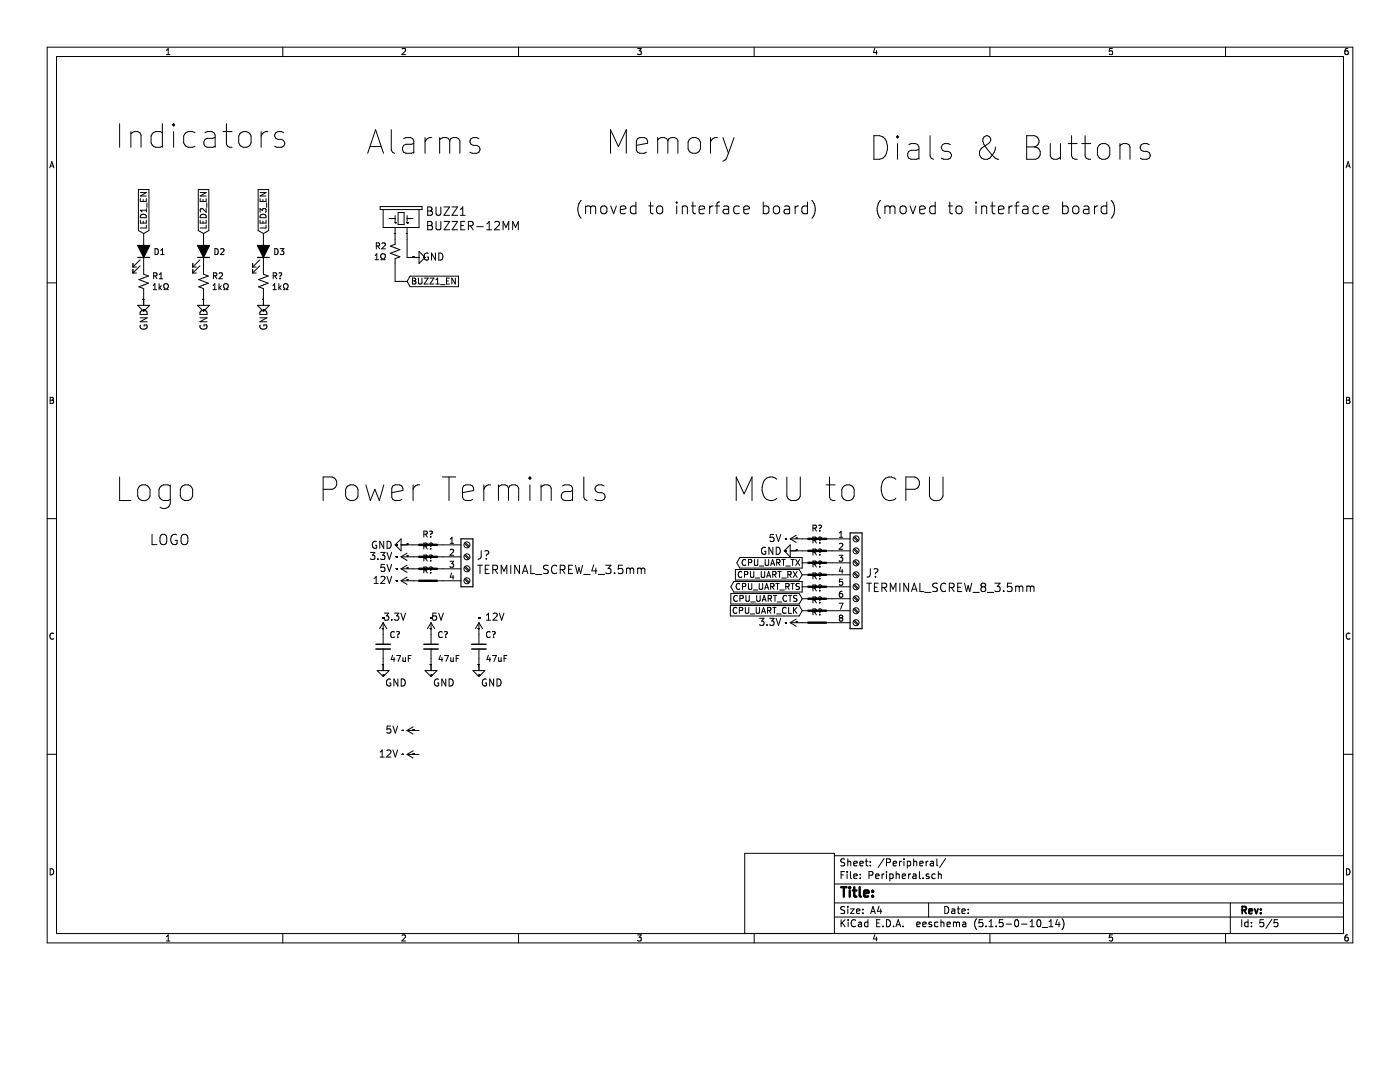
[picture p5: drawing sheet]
<svg xmlns="http://www.w3.org/2000/svg" width="279mm" height="216mm" viewBox="0 0 279 216" stroke-linecap="round" stroke-linejoin="round" font-family="sans-serif">
<path d="M0 0h279.4v215.9h-279.4z" fill-rule="evenodd" fill="#fff" stroke="#fff" stroke-width=".2"/>
<g fill="none" stroke="#000" stroke-width=".2">
<path d="M9.4 9.4h260.6v178.7h-260.6zM11.3 11.3h256.8v175h-256.8zM33.2 10.9h.7M33.2 10l.4-.3v1.2M56.4 9.4v1.9M80.2 9.8l.5-.1 .2 .3-.7 .9h.7M103.5 9.4v1.9M127.2 9.7h.8l-.4 .4 .3 .2v.5l-.1 .1-.6-.1M150.5 9.4v1.9M174.6 9.6l-.3 .9h.8M174.9 10.1v.8M197.6 9.4v1.9"/>
<path d="M222 9.7h-.6v.6l.6-.1v.6l-.2 .1-.4-.1M244.6 9.4v1.9M269 9.7h-.4l-.1 .3-.1 .7 .2 .2 .4-.1v-.6l-.4-.1-.2 .3M9.9 33.5l.4-1.2 .5 1.2M10 33.1h.6M23.9 24.7v4.7M26.1 26.3v3.1M26.1 26.7a1.18 1.18 0 0 1 2 .2v2.5M27.6 37.8h2.1v8.2l-1 .6-1.1-.6zM28 39.6v.6h1.2v-.6M28 38.4h1.2l-1.2 .7h1.2M28.6 39.8v.4"/>
<path d="M32.4 26.5a1.52 1.52 0 0 0-2 .2l-.2 .4v1.4l.2 .4a1.52 1.52 0 0 0 2 .3M32.4 24.7v4.7M34.6 24.7v.4M34.6 26.3v3.1M34.6 24.7l-.2 .2 .2 .2M34.6 24.7l.3 .2-.3 .2M38.9 26.5l-.5-.2h-.8l-.5 .2-.4 .6v1.4l.4 .7 .5 .2h.8l.5-.2M39.6 37.8h2.1v8.2l-1.1 .6-1-.6zM40 39.6v.6h1.1v-.6M40 38.4h1.1l-1.1 .7h1.1M40.5 39.8v.4M40.9 26.5l.5-.2h.9l.4 .2 .2 .4v2.5"/>
<path d="M42.9 27.4l-.4 .2h-1.1a.92 .92 0 0 0-.7 .9 .92 .92 0 0 0 .7 .9h1.1l.4-.2M44.5 26.3h1.8M45.2 24.7v4l.2 .5 .5 .2h.4M47.9 26.7a1.28 1.28 0 0 1 2.2 .4v1.4a1.28 1.28 0 0 1-1.2 .9 1.28 1.28 0 0 1-1.3-.9v-1.4zM51.5 37.8h2.1v8.2l-1 .6-1.1-.6zM51.9 39.6v.6h1.2v-.6M51.9 38.4h1.2l-1.2 .7h1.2M52.1 26.3v3.1M52.5 39.8v.4M53.5 26.3a1.2 1.2 0 0 0-1.4 .8M56.6 26.5l-.4-.2h-.7l-.5 .2-.2 .4 .2 .7 .5 .2h.7l.4 .3 .2 .4-.2 .7-.4 .2h-.9l-.5-.2M73.4 30.6l1.6-4.7 1.5 4.7"/>
<path d="M73.8 29.2h2.3M78.1 25.9v4l.2 .5 .5 .2M80.5 27.7l.5-.2h.9l.5 .2 .2 .4v2.5M82.6 28.6l-.5 .2h-1.1a.92 .92 0 0 0-.7 .9 .92 .92 0 0 0 .7 .9h1.1l.5-.2M84.8 27.5v3.1M86.2 27.5a1.16 1.16 0 0 0-1.4 .8M87.7 27.9a1.16 1.16 0 0 1 2 .2M87.7 27.5v3.1M89.7 28.1l.3-.4a1.14 1.14 0 0 1 1.8 .4v2.5M89.7 28.1v2.5M95.6 27.7l-.5-.2h-.6l-.5 .2-.2 .4 .2 .7 .5 .2h.6l.5 .2 .2 .5-.2 .7-.5 .2h-.9l-.4-.2M116 40a2.67 2.67 0 0 0 0 3.5"/>
<path d="M121.8 30.6v-4.7l1.6 3.3 1.6-3.3v4.7M127 29l2.2-.4v-.5l-.2-.4-.4-.2h-.9l-.5 .2-.2 .4v1.8l.2 .5 .5 .2h.9l.4-.2M131.3 27.9a1.18 1.18 0 0 1 2 .2M131.3 27.5v3.1M133.3 28.1l.2-.4 .5-.2h.6l.5 .2 .2 .4v2.5M133.3 28.1v2.5M137.8 27.7a1.3 1.3 0 0 1 2 .6v1.4a1.28 1.28 0 0 1-1.2 .9 1.28 1.28 0 0 1-1.3-.9v-1.4zM141.8 27.5v3.1M143.2 27.5a1.2 1.2 0 0 0-1.4 .8M144.3 27.5l1.1 3.1M145.4 30.6l-.5 1.1-.6 .5M146.5 27.5l-1.1 3.1"/>
<path d="M162 40a2.67 2.67 0 0 1 0 3.5M174.4 27.1a2.19 2.19 0 0 1 2.7 2.7 2.06 2.06 0 0 1-2.7 2zM175.7 40a2.67 2.67 0 0 0 0 3.5M179.1 27.1v.4M179.1 28.6v3.2M179.1 27.1l-.2 .2 .2 .2M179.1 27.1l.3 .2-.3 .2M181.4 28.9l.4-.3h.9l.5 .3 .2 .4v2.5M183.4 29.8l-.5 .2h-1.1a.92 .92 0 0 0-.7 .9 .92 .92 0 0 0 .7 .9h1.1l.5-.2M185.6 27.1v4l.3 .5 .4 .2M189.7 28.9l-.5-.3h-.7l-.4 .3-.2 .4 .2 .7 .4 .2h.7l.5 .2 .2 .5-.2 .7-.5 .2h-.9l-.4-.2M198.6 29.3a2.68 2.68 0 0 1-1.5 2.5 1.28 1.28 0 0 1-1.5-.7 1.28 1.28 0 0 1 .3-1.6l1.4-.9a.86 .86 0 0 0 .2-1.3l-.4-.2a.88 .88 0 0 0-.9 1.1 7.8 7.8 0 0 0 2.9 3.6h.2"/>
<path d="M204.9 27.1h1.6a1.15 1.15 0 0 1 .9 1.1 1.15 1.15 0 0 1-.9 1.1 1.25 1.25 0 0 1 1.1 1.2 1.25 1.25 0 0 1-.9 1.3h-1.8zM204.9 29.3h1.6M209.6 28.6v2.5l.2 .5a1.28 1.28 0 0 0 1.8-.3M211.6 28.6v3.2M213.2 28.6h1.8M213.9 27.1v4l.2 .5 .4 .2h.5M215.9 28.6h1.8M216.6 27.1v4l.2 .5 .4 .2h.5M219.5 28.9a1.28 1.28 0 0 1 2 .6v1.4a1.28 1.28 0 0 1-1.3 .9 1.28 1.28 0 0 1-1.2-.9v-1.4zM221.8 40a2.67 2.67 0 0 1 0 3.5M223.5 29.1a1.16 1.16 0 0 1 2 .2v2.5M223.5 28.6v3.2"/>
<path d="M229.3 28.9l-.4-.3h-.7l-.4 .3-.3 .4 .3 .7 .4 .2h.7l.4 .2 .3 .5-.3 .7-.4 .2h-.9l-.5-.2M268.6 33.5l.5-1.2 .4 1.2M268.7 33.1h.6M9.4 56.4h1.9M26.5 52.6v.7M26.5 53.8v.7M26.5 54.5h.7M26.5 53.3h.7M28 53l-1.5 1.5M28 51.9l-1.5 1.4M28 43.9v.6h1.2v-.6M28.2 42.9a.63 .63 0 0 1 .7-.1 .63 .63 0 0 1 .3 .6h-1.2z"/>
<path d="M28.5 59.7h.1M28.6 44.1v.4M28.7 46.6v8.1l.9 .4-1.9 .7 1.9 .7-1.9 .7 1 .4v3.3M29.2 44.9v.6h-1.2M29.2 41.6v.7M29.2 42h-1.2l.3 .3M29.3 40.5v.9M30.6 57.8h.7M30.6 56.9l.3-.3v1.2M30.7 55.1l.6-.1v-.4l-.6-.2v1.2M30.9 55.1l.4 .5M30.9 49.6a.6 .6 0 0 1 .7 .6 .6 .6 0 0 1-.7 .6z"/>
<path d="M31.8 56.6v1.2M31.8 55.6h.7M31.8 54.8l.3-.4v1.2M31.9 57.3l.3 .5M32.1 50.8h.7M32.1 49.9l.3-.3v1.2M32.2 57l-.4 .5M32.7 57.8h.3v-.2a.51 .51 0 0 1-.3-.7 .51 .51 0 0 1 .7-.2 .54 .54 0 0 1-.1 .9v.2h.3M38.5 54.5h.7M38.5 53.3h.7M38.5 52.6v.7M38.5 53.8v.7"/>
<path d="M39.9 53l-1.4 1.5M39.9 51.9l-1.4 1.4M40 43.9v.6h1.1v-.6M40.1 42.9a.63 .63 0 0 1 .7-.1 .63 .63 0 0 1 .3 .6h-1.1zM40.5 59.7h.1M40.5 44.1v.4M40.6 46.6v8.1l1 .4-1.9 .7 1.9 .7-1.9 .7 .9 .4v3.3M41.1 44.9v.6h-1.1M41.1 41.6v.8l-.8-.8-.3 .2 .1 .5M41.3 40.5v.9M42.5 57.8h.7M42.5 56.9l.4-.3v1.2"/>
<path d="M42.6 55.1l.6-.1v-.4l-.6-.2v1.2M42.9 55.1l.4 .5M42.9 49.6a.6 .6 0 0 1 .7 .6 .6 .6 0 0 1-.7 .6zM43.7 56.6v1.2M43.7 54.6l.5-.2 .2 .4-.7 .8h.7M43.8 57.3l.4 .5M44 49.7l.5-.1 .2 .3-.7 .9h.7M44.2 57l-.5 .5M44.6 57.8h.3v-.2a.51 .51 0 0 1-.2-.7 .51 .51 0 0 1 .7-.2 .54 .54 0 0 1-.1 .9v.2h.2M50.4 54.5h.7M50.4 53.3h.7M50.4 52.6v.7"/>
<path d="M50.4 53.8v.7M51.9 53l-1.5 1.5M51.9 51.9l-1.5 1.4M51.9 42.4v-.8l.5 .4 .1-.3h.5l.1 .5-.1 .2M51.9 43.9v.6h1.2v-.6M52.1 42.9a.63 .63 0 0 1 .7-.1 .63 .63 0 0 1 .3 .6h-1.2zM52.4 59.7h.1M52.5 44.1v.4M52.6 46.6v8.1l.9 .4-1.9 .7 1.9 .7-1.9 .7 1 .4v3.3M53.1 44.9v.6h-1.2M53.2 40.5v.9M54.5 57.8h.6"/>
<path d="M54.5 56.9l.3-.3v1.2M54.5 55.1l.6-.1 .1-.2-.1-.2-.6-.2v1.2M54.8 55.1l.4 .5M54.8 49.6a.6 .6 0 0 1 .7 .6 .6 .6 0 0 1-.7 .6zM55.7 56.6v1.2M55.7 54.5l.4-.1a.41 .41 0 0 1-.2 .7v.1M55.8 57.3l.3 .5M55.9 55.5v.1M55.9 49.6h.8l-.5 .5 .4 .1 .1 .4-.3 .2-.5-.1M56.1 57l-.4 .5M56.6 57.8h.2v-.2a.51 .51 0 0 1-.2-.7 .51 .51 0 0 1 .7-.2 .54 .54 0 0 1-.1 .9v.2h.3M74.9 51.8h.6"/>
<path d="M74.9 51l.3-.4v1.2M75.1 49.1l.6-.1v-.4l-.6-.1v1.2M75.4 49.1l.4 .6M75.9 41.2h8.3v.6h-8.3zM76 51.8h.3v-.2a.51 .51 0 0 1-.3-.8 .51 .51 0 0 1 .8 0l.1 .5-.3 .5h.3M76.2 48.6l.5-.1 .2 .3-.7 .9h.7M76.5 41.8v3.6h7.1v-3.6M77.7 43.6h1.2M78.7 46.6h.1M78.9 44.4h.1M78.9 43v1.2M78.9 45.4v3.3l-1 .4 1.9 .7-1.9 .7 1.9 .8-.9 .3v4.6h2.3"/>
<path d="M79.4 42.4h1.2v2.4h-1.2zM81.1 46.6h.1M81.2 44.4h.1M81.2 43.6h1.2M81.2 43v1.2M81.2 45.4v6h2.4M81.8 55.1h9.7v2.1h-9.7l-.6-1zM82.3 55.5h.4l.3 .2-.3 .4 .3 .2-.1 .3-.6 .1zM82.3 56.1h.4M82.4 51.2h.1M83.5 55.5v1l.3 .2 .3-.1 .1-.1v-1M83.6 50.2l1.2 1.2-1.2 1.2z"/>
<path d="M84.6 51.4h.1M84.7 55.5h.7l-.7 1.2h.7M85.4 41.3h.5l.2 .2 .1 .3-.3 .3a.43 .43 0 0 1 .4 .4 .43 .43 0 0 1-.3 .5h-.6zM85.4 44.2h.5l.3 .1v.4l-.3 .3 .4 .3-.1 .5-.8 .1zM85.4 42.1h.5M85.4 45h.5M85.4 50.6a.65 .65 0 0 0-.8 .6 .65 .65 0 0 0 .8 .6l.1-.5h-.3M85.8 55.5h.8l-.8 1.2h.8M86.9 50.5v1.4l-.8-1.4v1.4M87 56.7h.7M87 55.8l.3-.3v1.2M87 41.3v1.4l.3 .3 .5-.1 .2-.2v-1.4"/>
<path d="M87 44.2v1.3l.4 .4 .4-.1 .2-.3v-1.3M87.6 50.5a.71 .71 0 0 1 .8 .7 .71 .71 0 0 1-.8 .7zM87.9 56.8h.9M88.6 41.3h1.1l-1.1 1.7h1.1M88.6 44.2h1.1l-1.1 1.7h1.1M89.1 56.1h.4M89.7 55.5h-.6v1.2h.6M90.2 41.3h1.1l-1.1 1.7h1.1M90.2 44.2h1.1l-1.1 1.7h1.1M90.9 55.5v1.2l-.7-1.2v1.2M91.9 43h.9M91.9 41.8l.5-.5v1.7"/>
<path d="M92 45h.5M92.8 44.2h-.8v1.7h.8M93.5 45.1l.8-.1 .1-.2v-.5l-.3-.1h-.6v1.7M93.9 45.1l.5 .8M95.1 45.2h1.3M97.2 45.9h.9M97.2 44.7l.4-.5v1.7M98.7 44.3l.3-.1h.4l.2 .1 .1 .4-.1 .2-.9 1h1M100.4 45.9v-1.7l.6 1.2 .5-1.2v1.7M102.3 45.9v-1.7l.6 1.2 .5-1.2v1.7M116.9 41.3a.59 .59 0 0 1 1 .1M116.9 41.1v1.6"/>
<path d="M117.9 41.4a.58 .58 0 0 1 .9-.2l.1 1.5M117.9 41.4v1.3M120 41.3a.65 .65 0 0 1 1.1 .2v.7a.64 .64 0 0 1-.6 .5 .64 .64 0 0 1-.6-.5zM121.9 41.1l.6 1.6 .5-1.6M123.8 41.9l1.1-.3-.1-.4-.7-.1-.2 .1-.1 .2 .1 1.1 .2 .2 .7-.2M126.9 41.2a.77 .77 0 0 0-1 .1v1.1l.3 .3 .7-.2M126.9 40.3v2.4M129.5 41.1h.9M129.8 40.3v2l.1 .2 .5 .2M131.3 41.2a.65 .65 0 0 1 1 .3v.7a.63 .63 0 0 1-.7 .5 .63 .63 0 0 1-.6-.5v-.7zM135.1 40.3v.2M135.1 41.1v1.6"/>
<path d="M135.1 40.3l-.2 .1 .2 .1M135.1 40.3l.1 .1-.1 .1M136.2 41.3a.59 .59 0 0 1 1 .1v1.3M136.2 41.1v1.6M137.9 41.1h1M138.3 40.3v2l.1 .2 .5 .2M139.5 41.9l1.1-.3-.1-.4-.6-.1-.3 .1-.1 .2 .1 1.1 .3 .2 .6-.2M141.6 41.1v1.6M142.3 41.1a.6 .6 0 0 0-.7 .4M142.7 41.1h.9M143.6 40.3l-.4 .1-.1 .2v2.1M144.4 41.2h.9l.1 1.5"/>
<path d="M145.4 41.6l-.8 .2a.45 .45 0 0 0-.3 .4 .45 .45 0 0 0 .3 .5l.8-.2M147.5 41.2a.75 .75 0 0 0-1.1 .3l.1 .9a.74 .74 0 0 0 1 .1M148.4 41.9l1.2-.3-.2-.4-.6-.1-.4 .3 .2 1.1 .2 .2 .6-.2M152.3 41.2a.75 .75 0 0 1 1.2 .3l-.2 .9a.74 .74 0 0 1-1 .1M152.3 40.3v2.4M154.5 41.3a.65 .65 0 0 1 1.1 .2v.7a.64 .64 0 0 1-.6 .5 .64 .64 0 0 1-.7-.5zM156.6 41.2h.9l.1 1.5M157.6 41.6l-.8 .2a.45 .45 0 0 0-.4 .4 .45 .45 0 0 0 .4 .5l.8-.2M158.7 41.1v1.6M159.4 41.1a.6 .6 0 0 0-.7 .4M161.1 41.2a.77 .77 0 0 0-1 .1l-.1 .2 .1 .9 .4 .3 .6-.2M161.1 40.3v2.4"/>
<path d="M176.6 41.1v1.6M176.6 41.3a.59 .59 0 0 1 1 .1M177.6 41.4a.58 .58 0 0 1 .9-.2l.1 1.5M177.6 41.4v1.3M179.9 41.2a.66 .66 0 0 1 1 .3v.7a.64 .64 0 0 1-.7 .5 .64 .64 0 0 1-.6-.5v-.7zM181.6 41.1l.6 1.6 .5-1.6M183.5 41.9l1.1-.3-.1-.4-.6-.1-.3 .1-.1 .2 .1 1.1 .3 .2 .6-.2M186.6 41.2a.77 .77 0 0 0-1 .1v1.1l.4 .3 .6-.2M186.6 40.3v2.4M189.2 41.1h.9M189.6 40.3v2l.1 .2 .4 .2M191 41.2a.65 .65 0 0 1 1 .3v.7a.63 .63 0 0 1-.6 .5 .63 .63 0 0 1-.6-.5v-.7z"/>
<path d="M194.8 40.3v.2M194.8 41.1v1.6M194.8 40.3l-.1 .1 .1 .1M194.8 40.3l.1 .1-.1 .1M195.9 41.3a.59 .59 0 0 1 1 .1v1.3M195.9 41.1v1.6M197.7 41.1h.9M198 40.3v2l.1 .2 .5 .2M199.3 41.9l1.1-.3-.1-.4-.7-.1-.2 .1-.1 .2 .1 1.1 .2 .2 .7-.2M201.4 41.1v1.6M202 41.1a.6 .6 0 0 0-.6 .4M202.5 41.1h.9"/>
<path d="M203.4 40.3l-.5 .1-.1 .2v2.1M204.2 41.2h.8l.2 1.5M205.2 41.6l-.8 .2a.45 .45 0 0 0-.4 .4 .45 .45 0 0 0 .4 .5l.8-.2M207.3 41.2a.75 .75 0 0 0-1.1 .3l.1 .9a.74 .74 0 0 0 1 .1M208.2 41.9l1.1-.3-.1-.4-.7-.1-.3 .3 .1 1.1 .2 .2 .7-.2M212.1 41.2a.75 .75 0 0 1 1.1 .3l-.1 .9a.74 .74 0 0 1-1 .1M212.1 40.3v2.4M214.2 41.3a.65 .65 0 0 1 1.1 .2v.7a.64 .64 0 0 1-.6 .5 .64 .64 0 0 1-.6-.5zM216.3 41.2h.9l.1 1.5M217.3 41.6l-.8 .2a.45 .45 0 0 0-.3 .4 .45 .45 0 0 0 .3 .5l.8-.2M218.4 41.1v1.6M219.1 41.1a.6 .6 0 0 0-.7 .4"/>
<path d="M220.9 41.2a.77 .77 0 0 0-1 .1l-.1 .2 .1 .9 .3 .3 .7-.2M220.9 40.3v2.4M268.1 56.4h1.9M10 79.3h.4l.3 .2-.3 .4 .3 .2-.2 .4h-.5zM10 79.9h.4M27.5 60.9h2.4l-1.2 1.2zM28 63.4h1.4l-1.4 .8h1.4M28 64.9a.65 .65 0 0 0 .7 .8 .65 .65 0 0 0 .6-.8l-.5-.1v.3M28 62.2a.76 .76 0 0 1 .9-.2 .76 .76 0 0 1 .5 .7h-1.4zM28.7 61.9h.1M39.4 60.9h2.4l-1.2 1.2zM39.9 63.4h1.4l-1.4 .8h1.4"/>
<path d="M40 64.9a.65 .65 0 0 0 .6 .8 .65 .65 0 0 0 .6-.8l-.5-.1v.3M40 62.2a.76 .76 0 0 1 .8-.2 .76 .76 0 0 1 .5 .7h-1.4zM40.6 61.9h.1M51.4 60.9h2.4l-1.2 1.2zM51.9 63.4h1.4l-1.4 .8h1.4M51.9 64.9a.65 .65 0 0 0 .7 .8 .65 .65 0 0 0 .6-.8l-.5-.1v.3M51.9 62.2a.76 .76 0 0 1 .9-.2 .76 .76 0 0 1 .5 .7h-1.4zM52.6 61.9h.1M268.7 79.3h.4l.3 .2-.3 .4 .3 .2-.2 .4h-.5zM268.7 79.9h.4M23.9 95.2v4.7h2.2M27.9 97a1.3 1.3 0 0 1 2 .6v1.4a1.28 1.28 0 0 1-1.2 .9 1.28 1.28 0 0 1-1.2-.9v-1.4z"/>
<path d="M34 97l-.5-.3h-.9l-.4 .3-.5 .6v1.4l.5 .7 .4 .2h.9l.5-.2M34 96.7v3.8a1.29 1.29 0 0 1-2.1 .7M36.2 97.2a1.28 1.28 0 0 1 1.3-.5 1.28 1.28 0 0 1 .9 .9v1.4a1.28 1.28 0 0 1-1.2 .9 1.28 1.28 0 0 1-1.2-.9v-1.4zM64.5 97.6h1.8a1.27 1.27 0 0 0 .9-1.2 1.27 1.27 0 0 0-.9-1.2h-1.8v4.7M69.2 97.2a1.28 1.28 0 0 1 1.3-.5 1.28 1.28 0 0 1 .9 .9v1.4a1.28 1.28 0 0 1-1.2 .9 1.28 1.28 0 0 1-1.2-.9v-1.4zM73 96.7l.9 3.2 .9-2.3 .9 2.3 .9-3.2M78.2 98.3l2.2-.4v-.5l-.2-.4-.5-.3h-.8l-.5 .3-.2 .4v1.8l.2 .5 .5 .2h.8l.5-.2M82.4 96.7v3.2M83.8 96.7a1.19 1.19 0 0 0-1.4 .9M88.3 95.2h2.6M89.6 95.2v4.7M92.3 98.3l2.2-.4v-.5l-.2-.4-.4-.3h-.9l-.5 .3-.2 .4v1.8l.2 .5 .5 .2h.9l.4-.2"/>
<path d="M96.6 96.7v3.2M97.9 96.7a1.19 1.19 0 0 0-1.3 .9M99.5 97.2a1.16 1.16 0 0 1 2 .2M99.5 96.7v3.2M101.5 97.4l.2-.4 .4-.3h.7l.5 .3 .2 .4v2.5M101.5 97.4v2.5M105.8 95.2v.4M105.8 96.7v3.2M105.8 95.2l-.3 .2 .3 .2M105.8 95.2l.2 .2-.2 .2M108 97.2a1.18 1.18 0 0 1 2 .2v2.5M108 96.7v3.2"/>
<path d="M112.3 97l.4-.3h.9l.4 .3 .3 .4v2.5M114.3 97.9l-.5 .2h-1.1a.92 .92 0 0 0-.7 .9 .92 .92 0 0 0 .7 .9h1.1l.5-.2M116.5 95.2v4l.2 .5 .5 .2M120.5 97l-.4-.3h-.7l-.4 .3-.2 .4 .2 .7 .4 .2h.7l.4 .2 .3 .5-.3 .7-.4 .2h-.9l-.4-.2M146.9 99.9v-4.7l1.6 3.3 1.6-3.3v4.7M155 95.6a1.61 1.61 0 0 0-2.7 .7 2.96 2.96 0 0 0 .7 3.4 1.64 1.64 0 0 0 2-.3M157 95.2v3.8l.5 .7 .4 .2h.9l.7-.5 .2-.4v-3.8M164.9 96.7h1.8M165.5 95.2v4l.3 .5 .4 .2h.5M168.5 97a1.28 1.28 0 0 1 2 .6v1.4a1.28 1.28 0 0 1-1.3 .9 1.28 1.28 0 0 1-1.2-.9v-1.4zM178.8 95.6a1.63 1.63 0 0 0-2.7 .7 3.1 3.1 0 0 0 .6 3.4 1.68 1.68 0 0 0 2.1-.3M180.8 97.6h1.8a1.27 1.27 0 0 0 .9-1.2 1.27 1.27 0 0 0-.9-1.2h-1.8v4.7"/>
<path d="M185.5 95.2v3.8l.4 .7 .5 .2h.9l.4-.2 .5-.7v-3.8M9.4 103.5h1.9M30.3 106.6v2.1h1M32 106.9a.68 .68 0 0 1 .8-.3 .68 .68 0 0 1 .5 .7v.7a.68 .68 0 0 1-.7 .7 .68 .68 0 0 1-.7-.7zM35.2 106.7a.94 .94 0 0 0-1 .4 .94 .94 0 0 0 0 1.1 .71 .71 0 0 0 1.1 .3v-.7h-.3M36.2 106.9l.4-.3a.71 .71 0 0 1 .9 .7l-.1 1.1a.7 .7 0 0 1-1.2 0zM73.9 110.2h.9l-.5 .6 .4 .1v.6l-.1 .1-.7-.1M74.7 115.4l.4-.4v1.4M74.7 116.4h.8M75.1 108.1a.65 .65 0 0 0-.8 .6 .65 .65 0 0 0 .8 .6l.1-.5h-.3M75.4 111.5v.1M76 110.2h.8l-.4 .6 .3 .1v.6l-.1 .1-.6-.1"/>
<path d="M76 115.1l.6-.1 .2 .4-.8 1h.8M76.6 108v1.4l-.8-1.4v1.4M76.7 112.6h-.6l-.1 .7 .7-.1 .1 .2-.1 .5-.1 .1-.6-.1M77.2 112.6l.5 1.4 .5-1.4M77.2 115l.5 1.4 .5-1.4M77.2 110.2l.5 1.4 .5-1.4M77.3 108a.71 .71 0 0 1 .8 .7 .71 .71 0 0 1-.8 .7zM79.1 113.5h.1M79.1 115.9h.1M79.1 108.7h.1M79.1 111.1h.1M80 113.5l1.2 .7"/>
<path d="M80 113.5h3.4M80 115.9l1.2 .7M80 115.9h3.4M80 108.7h3.4M80 107.5v2.4l-1.1-1.2zM80 111.1l1.2 .7M80 111.1h3.4M81.2 113.3h.1M81.2 115.7h.1M81.2 108.6h.1M81.2 110.9h.1M81.2 112.8l-1.2 .7"/>
<path d="M81.2 115.2l-1.2 .7M81.2 110.4l-1.2 .7M84.6 106.6l.6-.1 .1-.1-.1-.3-.6-.1v1.2M84.6 113.8l.6-.1 .1-.2-.1-.2-.6-.2v1.2M84.6 111.4l.6-.1 .1-.1-.1-.3-.6-.1v1.1M84.6 109l.6-.1 .1-.1-.1-.3-.6-.1v1.2M84.9 106.6l.4 .6M84.9 109l.4 .6M84.9 111.4l.4 .5M84.9 113.8l.4 .5M85.7 113.2l.4-.1a.41 .41 0 0 1-.2 .7v.1M85.7 110.8h.4a.41 .41 0 0 1-.2 .6v.1"/>
<path d="M85.7 106h.4a.41 .41 0 0 1-.2 .7M85.7 108.4h.4a.41 .41 0 0 1-.2 .7M85.9 109.4v.2M85.9 107v.2M85.9 111.8v.1M85.9 114.2v.1M87.5 113.5h4.5M87.5 115.9h4.5M87.5 108.7h4.5M87.5 111.1h4.5M89.8 112h.7l-.4 .4 .4 .2v.4l-.2 .2-.5-.1M89.8 108.4h.7"/>
<path d="M89.8 109.7l.5-.1 .2 .3-.7 .9h.7M89.8 107.5l.4-.3v1.2M90.1 114.3l-.3 .9h.8M90.4 114.8v.8M92.7 115.6l.8 .8M92.7 113.2l.8 .8M92.7 110.8l.8 .8M92.7 108.4l.8 .8M92.9 115.4l.8 .8M92.9 113l.8 .8M92.9 110.6l.8 .8M92.9 108.2l.8 .8"/>
<path d="M95.3 112.8h1M95.8 112.8v1.7M96 109.9v1.2a.53 .53 0 0 1-.6 .5M96.7 110l.6-.1a.43 .43 0 0 1 .2 .5 .43 .43 0 0 1-.4 .3v.2M96.8 113.6h.6M97.1 111.4v.2M97.6 112.8h-.8v1.7h.8M98.4 113.7l.7-.1 .2-.2-.1-.5-.2-.1h-.6v1.7M98.8 113.7l.5 .8M100 114.5v-1.7l.6 1.2 .5-1.2v1.7M101.9 112.8v1.7M103.7 112.8v1.7l-1-1.7v1.7"/>
<path d="M104.3 114.5l.5-1.7 .6 1.7M104.4 114h.8M105.9 112.8v1.7h.8M106.9 114.6h1.2M109.4 112.9l-.6-.1-.3 .3 .1 .4 .7 .3v.5a.73 .73 0 0 1-.8 .1M111.1 112.9a.67 .67 0 0 0-.8 0 .67 .67 0 0 0-.2 .8 .63 .63 0 0 0 .3 .7 .63 .63 0 0 0 .7-.1M111.8 113.7l.8-.1 .2-.2-.1-.5-.3-.1h-.6v1.7M112.2 113.7l.6 .8M113.5 113.6h.5M114.3 112.8h-.8v1.7h.8M114.8 112.8l.4 1.7 .4-1.2 .3 1.2 .4-1.7M116.5 114.6h1.3"/>
<path d="M118.5 112.7l-.4 1.2h1M118.9 113.4v1.1M119.4 114.6h1.2M120.9 112.8h1l-.5 .6 .4 .1 .1 .2-.1 .6-.2 .2-.7-.2M122.7 114.3v.2M124.2 112.8h-.8v.8l.2-.2 .6 .1 .1 .2v.4l-.3 .4-.6-.2M125 113.5l.5-.1 .3 .2M125 113.4v1.1M125.8 113.6l.2-.2h.4l.1 1.1M125.8 113.6v.9M127.3 113.5l.4-.1 .3 .2M127.3 113.4v1.1"/>
<path d="M128 113.6v.9M128 113.6l.2-.2h.4l.1 1.1M145.9 118.4h13.6l.6 1.1-.6 1h-13.6zM146.5 116h13.6v2.1h-13.6l-.6-1zM146.8 113.6h12.7l.6 1.1-.6 1h-12.7zM147.1 118.9a.53 .53 0 0 0-.7 .5 .53 .53 0 0 0 .7 .5M147.6 111.3h12.5v2.1h-12.5l-.6-1.1zM147.6 116.5a.53 .53 0 0 0-.7 .5 .53 .53 0 0 0 .7 .5M147.7 119.4h.5l.1-.5-.6-.1v1.2M148.1 114.1a.52 .52 0 0 0-.7 .1 .52 .52 0 0 0 0 .7l.3 .3 .4-.1M148.2 117h.5l.1-.5-.6-.1v1.2M148.6 114.6h.6v-.5l-.6-.1v1.2"/>
<path d="M148.8 111.8a.53 .53 0 0 0-.7 .4 .53 .53 0 0 0 .7 .5M148.9 118.8v1l.2 .2h.3l.1-.2v-1M149.4 112.3l.5-.1 .1-.4-.6-.2v1.2M149.4 116.4v1l.2 .2h.3l.1-.2v-1M149.8 114v1l.2 .2h.3l.1-.2v-1M150.3 117.7h.9M150.6 111.6v1l.2 .2h.3l.1-.2v-1M150.7 115.3h.9M151 118.8v1l.3 .2h.3l.1-.2v-1M151.5 112.9h.9M151.5 116.4v1l.3 .2h.3l.1-.2v-1M151.9 114v1l.3 .2h.3l.1-.2v-1"/>
<path d="M152.1 120l.4-1.2 .4 1.2M152.2 119.7h.6M152.6 117.6l.4-1.2 .4 1.2M152.7 111.6v1l.2 .2h.4l.1-.2v-1M152.7 117.3h.6M152.8 109.3a.65 .65 0 0 0-.8 .6 .65 .65 0 0 0 .8 .6v-.5h-.2M153 115.2l.4-1.2 .4 1.2M153.1 114.9h.6M153.3 119.4l.6-.1v-.4l-.6-.1v1.2M153.6 119.4l.4 .6M153.8 117l.6-.1v-.4l-.6-.1v1.2M153.8 112.8l.4-1.2 .4 1.2"/>
<path d="M153.9 112.5h.6M154.1 117l.4 .6M154.2 114.6h.6v-.5l-.6-.1v1.2M154.2 109.2v1.4l-.7-1.4v1.4M154.3 118.8h.7M154.4 106.6h-.7v.7l.6-.1 .2 .3-.1 .4-.2 .2-.5-.2M154.5 114.6l.4 .6M154.7 118.8v1.2M154.8 116.4h.7M154.9 106.6l.5 1.5 .4-1.5M154.9 109.2a.71 .71 0 0 1 .8 .7 .71 .71 0 0 1-.8 .7zM155 112.3l.6-.1v-.4l-.6-.2v1.2"/>
<path d="M155.2 116.4v1.2M155.2 114h.7M155.3 112.3l.4 .5M155.6 114v1.2M155.6 117.7h.9M156 111.6h.7M156 115.3h.9M156.4 111.6v1.2M156.7 109.9h.1M156.7 107.5h.1M156.8 117h.6v-.5l-.6-.1v1.2M156.8 112.9h.9"/>
<path d="M157 118.9a.53 .53 0 0 0-.8 .5 .53 .53 0 0 0 .8 .5M157.1 117l.4 .6M157.2 114.6h.6v-.5l-.6-.1v1.2M157.3 118.8h.7M157.5 114.6l.4 .6M157.7 118.8v1.2M157.7 109.9h3.3M157.7 108.7v2.4l-1.2-1.2zM157.7 107.5h3.3M157.7 107.5l1.2 .7M157.8 116.4h.7M157.8 111.6h.7"/>
<path d="M158.2 111.6v1.2M158.2 116.4v1.2M158.3 114l.8 1.2M158.8 111.6l.8 1.2M158.9 109.7h.1M158.9 107.4h.1M158.9 106.8l-1.2 .7M159 118.9l-.4-.1-.3 .2 .2 .3 .5 .2v.4l-.7 .1M159.1 114l-.8 1.2M159.5 116.5l-.4-.1-.2 .3 .1 .2 .5 .3v.3l-.6 .1M159.6 111.6l-.8 1.2M160.1 112.3h.9"/>
<path d="M160.1 114.7h.9M160.1 117.1h.9M160.1 119.5h.9M162.2 105.4h.6l.1-.2v-.3l-.7-.1v1.2M162.2 107.8l.6-.1 .1-.1v-.3l-.7-.1v1.2M162.2 110.2l.6-.1 .1-.1v-.3l-.7-.1v1.2M162.2 112.6l.6-.1 .1-.1v-.3l-.7-.2v1.2M162.2 115l.6-.1 .1-.2v-.2l-.7-.2v1.2M162.2 117.3h.6l.1-.2v-.3l-.7-.1v1.2M162.2 119.7h.6l.1-.2v-.3l-.7-.1v1.2M162.5 107.8l.4 .6M162.5 105.4l.4 .6"/>
<path d="M162.5 119.7l.4 .6M162.5 110.2l.4 .6M162.5 112.6l.4 .5M162.5 115l.4 .5M162.5 117.3l.4 .6M163.4 107.2h.4a.41 .41 0 0 1-.2 .7M163.4 104.8h.4a.41 .41 0 0 1-.2 .7M163.4 109.6h.4a.41 .41 0 0 1-.2 .6v.1M163.4 112l.4-.1a.41 .41 0 0 1-.2 .7v.1M163.4 116.8l.4-.1a.41 .41 0 0 1-.2 .7v.1M163.4 119.2l.4-.1a.41 .41 0 0 1-.2 .7v.1M163.4 114.4l.4-.1a.41 .41 0 0 1-.2 .7"/>
<path d="M163.6 105.9v.1M163.6 108.2v.2M163.6 110.6v.2M163.6 113v.1M163.6 115v.1M163.6 115.4v.1M163.6 117.8v.1M165.1 109.9h4.6M165.1 107.5h4.6M165.1 112.3h4.6M165.1 114.7h4.6M165.1 117.1h4.6"/>
<path d="M165.1 119.5h4.6M167.5 110.8h.7l-.4 .5 .3 .1 .1 .4-.2 .2-.5-.1M167.5 106.4l.4-.4v1.2M167.5 107.2h.7M167.5 108.5l.5-.1 .2 .3-.7 .9h.7M167.8 113.1l-.3 .9h.7M168.1 118h-.2a.74 .74 0 0 0-.2 1.2l.4-.1 .1-.4-.2-.3h-.3l-.2 .3M168.1 113.6v.8M168.1 115.6h-.5l-.1 .6 .5-.2 .2 .3v.3l-.2 .2-.5-.1M170.3 119.2l.9 .8M170.3 116.8l.9 .8M170.3 114.4l.9 .8"/>
<path d="M170.3 112l.9 .8M170.3 109.6l.9 .8M170.3 107.2l.9 .8M170.5 119l.8 .8M170.5 116.6l.8 .8M170.5 114.2l.8 .8M170.5 111.8l.8 .8M170.5 109.4l.8 .8M170.5 107l.8 .8M173 116.4h.9M173.5 116.4v1.6M173.7 113.5v1.2a.53 .53 0 0 1-.7 .4"/>
<path d="M174.4 113.6l.6-.1a.43 .43 0 0 1 .2 .4 .43 .43 0 0 1-.4 .4l-.1 .2M174.5 117.2h.6M174.7 115v.1M175.3 116.4h-.8v1.6h.8M176 117.3l.8-.1 .2-.3-.1-.4-.2-.1h-.7v1.6M176.4 117.3l.6 .7M177.7 118v-1.6l.5 1.2 .6-1.2v1.6M179.6 116.4v1.6M181.3 116.4v1.6l-.9-1.6v1.6M181.9 118l.6-1.6 .5 1.6M182.1 117.6h.8M183.6 116.4v1.6h.8"/>
<path d="M184.5 118.2h1.3M187.1 116.5l-.7-.1-.3 .3 .2 .4 .7 .3v.5a.73 .73 0 0 1-.9 .1M188.7 116.5a.67 .67 0 0 0-.8 0 .67 .67 0 0 0-.2 .8 .63 .63 0 0 0 .3 .7 .63 .63 0 0 0 .7-.1M189.5 117.3l.8-.1 .1-.3-.1-.4-.2-.1h-.6v1.6M189.9 117.3l.5 .7M191.1 117.2h.6M191.9 116.4h-.8v1.6h.8M192.5 116.4l.4 1.6 .3-1.2 .3 1.2 .4-1.6M194.2 118.2h1.2M196.1 117.1h.3M196.1 117.1l-.3-.3 .3-.4h.3l.3 .3-.3 .4M196.1 117.1l-.3 .3v.5l.3 .1h.5l.1-.3v-.3l-.3-.3"/>
<path d="M197 118.2h1.3M198.5 116.4h1.1l-.6 .6 .4 .1 .2 .2-.1 .6-.2 .1-.8-.1M200.3 117.9v.1M201.9 116.4h-.8l-.1 .8 .3-.2 .5 .1 .2 .2v.4l-.4 .3-.6-.1M202.7 117.1l.5-.2 .2 .3M202.7 116.9v1.1M203.4 117.2l.3-.3 .3 .1 .1 1M203.4 117.2v.8M204.9 117.1l.5-.2 .2 .3M204.9 116.9v1.1M205.6 117.2l.3-.3 .4 .1 .1 1M205.6 117.2v.8"/>
<path d="M268.1 103.5h1.9M10.7 126.4a.54 .54 0 0 0-.7 .5 .54 .54 0 0 0 .7 .5M75.3 133.8h2.4l-1.2 1.2zM76.3 132.6h.1M76.3 125.4h.1M76.5 134.8h.1M76.5 123.3h.1M76.5 124.3v4.3M76.5 129.5v4.3M76.5 124.3l-.8 1.1M76.5 124.3l.7 1.1M76.7 122.3h.9l-.5 .6 .4 .1v.6l-.2 .2-.6-.2"/>
<path d="M77.9 135.6a.65 .65 0 0 0-.8 .6 .65 .65 0 0 0 .8 .6l.1-.5h-.3M78.2 123.6v.2M78.4 130.8l-.3 .8h.7M78.6 131.2v.8M78.7 126.1a.53 .53 0 0 0-.7 .1 .53 .53 0 0 0 0 .7l.4 .3 .3-.1M78.7 122.3h.9l-.5 .6 .4 .1v.6l-.2 .2-.6-.2M79.2 126.1l.3-.1a.41 .41 0 0 1-.1 .7v.1M79.2 130.8h.8l-.6 1.2M79.4 127.1v.1M79.4 135.5v1.4l-.8-1.4v1.4M80 122.3l.5 1.5 .4-1.5M80.1 135.5a.71 .71 0 0 1 .8 .7 .71 .71 0 0 1-.8 .7z"/>
<path d="M80.4 131.2l.1 .7h.4M80.9 131.2v.8M81.5 131.4h.4M82.1 130.8h-.6v1.2M84.8 133.8h2.4l-1.2 1.2zM85.9 132.6h.1M85.9 125.4h.1M86 134.8h.1M86 123.3h.1M86 124.3v4.3M86 129.5v4.3M86 124.3l.7 1.1"/>
<path d="M86 124.3l-.7 1.1M87.1 122.3h-.7l-.1 .7 .7-.1 .1 .3v.4l-.2 .2-.6-.2M87.5 135.6a.65 .65 0 0 0-.8 .6 .65 .65 0 0 0 .8 .6v-.5h-.2M87.5 122.3l.5 1.5 .5-1.5M87.9 130.8l-.3 .8h.8M88.2 131.2v.8M88.3 126.1a.53 .53 0 0 0-.7 .1 .53 .53 0 0 0 0 .7l.3 .3 .4-.1M88.7 126.1l.4-.1a.41 .41 0 0 1-.2 .7v.1M88.7 130.8h.8l-.5 1.2M88.9 127.1v.1M89 135.5v1.4l-.8-1.4v1.4M89.6 135.5a.71 .71 0 0 1 .8 .7 .71 .71 0 0 1-.8 .7z"/>
<path d="M90 131.2v.7h.5M90.5 131.2v.8M91 131.4h.4M91.6 130.8h-.6v1.2M94.4 133.8h2.4l-1.2 1.2zM95.4 132.6h.1M95.4 125.4h.1M95.6 134.8h.1M95.6 123.3h.1M95.6 124.3v4.3M95.6 129.5v4.3M95.6 124.3l-.7 1.1"/>
<path d="M95.6 124.3l.7 1.1M97.1 135.6a.65 .65 0 0 0-.9 .6 .65 .65 0 0 0 .9 .6v-.5h-.3M97.1 123.8h.8M97.1 122.7l.4-.4v1.5M97.5 130.8l-.3 .8h.7M97.8 131.2v.8M97.8 126.1a.53 .53 0 0 0-.7 .1 .53 .53 0 0 0 0 .7l.4 .3 .3-.1M98.3 126.1l.4-.1a.41 .41 0 0 1-.2 .7v.1M98.3 130.8h.8l-.5 1.2M98.4 122.5l.6-.2 .2 .4-.8 1.1h.8M98.5 127.1v.1M98.5 135.5v1.4l-.8-1.4v1.4"/>
<path d="M99.2 135.5a.71 .71 0 0 1 .8 .7 .71 .71 0 0 1-.8 .7zM99.5 131.2l.1 .7h.4M99.6 122.3l.5 1.5 .5-1.5M100 131.2v.8M100.6 131.4h.4M101.2 130.8h-.6v1.2M145.8 120.8h13.7l.6 1.1-.6 1h-13.7zM147 121.3a.53 .53 0 0 0-.7 .1 .53 .53 0 0 0 .1 .7l.3 .3 .3-.1M147.5 121.8h.6l.1-.2v-.3l-.7-.1v1.2M148.7 121.2v1l.3 .2 .3-.1 .1-.1v-1M149.7 122.5h.9M149.8 120.1h.9"/>
<path d="M150.9 121.2v1l.2 .2h.3l.2-.2v-1M151.6 123.4h.9l-.5 .5 .4 .1v.7l-.2 .1-.6-.1M152 122.4l.4-1.2 .4 1.2M152.1 122.1h.6M153.1 124.7v.1M153.2 121.8h.6v-.5l-.6-.1v1.2M153.5 121.8l.4 .6M153.6 123.4h.9l-.5 .5 .4 .1v.7l-.2 .1-.6-.1M154.2 121.2h.7M154.6 121.2v1.2M154.9 123.4l.5 1.4 .4-1.4M155 122.5h.9"/>
<path d="M155.1 120.1h.9M156.7 124.3h.1M156.9 121.3a.53 .53 0 0 0-.7 .1 .53 .53 0 0 0 0 .7l.3 .3 .4-.1M157.4 121.2v1.2h.6M157.7 124.3h3.3M157.7 124.3l1.2 .7M158.3 121.2v1.2M158.5 121.7l.5 .7M158.9 124.1h.1M158.9 123.5l-1.2 .8M159 121.2l-.7 .7M160.1 121.9h.9"/>
<path d="M162.2 122.1h.6l.1-.2v-.3l-.7-.1v1.2M162.5 122.1l.4 .6M163.4 121.6l.4-.1a.41 .41 0 0 1-.2 .7M163.6 122.6v.1M163.6 120.2v.1M165.1 124.3h4.6M165.1 121.9h4.6M167.5 120.4h.7l-.5 1.2M167.7 123.3l-.2 .2v.2l.2 .2h.4l.1-.2v-.2l-.2-.2M167.7 123.3l-.2-.3 .2-.3h.3l.2 .3-.2 .3M167.7 123.3h.3M170.3 123.9l.9 .8"/>
<path d="M170.3 121.6l.9 .7M170.5 123.8l.8 .8M170.5 121.4l.8 .8M269.4 126.4a.54 .54 0 0 0-.7 .5 .54 .54 0 0 0 .7 .5M9.4 150.5h1.9M75.9 150.1l.4-.4v1.4M75.9 151.1h.8M77.2 149.8l.6-.1 .2 .4-.8 1h.8M77.9 144.9h-.6l-.1 .6h.7l.1 .2-.1 .5-.1 .1-.6-.1M78.4 149.7l.5 1.4 .5-1.4M78.4 144.9l.5 1.4 .5-1.4M80.3 150.5h.1"/>
<path d="M80.3 145.8h.1M81.2 150.5h2.4M81.2 150.5l1.2 .8M81.2 145.8l1.2 .7M81.2 145.8h2.4M82.4 150.4h.1M82.4 145.6h.1M82.4 149.8l-1.2 .7M82.4 145l-1.2 .8M268.1 150.5h1.9M10 173.4a.62 .62 0 0 1 .7 .6 .62 .62 0 0 1-.7 .6zM148.6 170.3h17.9v16h-17.9z"/>
<path d="M166.5 176.4h101.6M166.5 170.8h101.6M167.9 174.6h.4M168.5 173.9h-.6v1.4M168.6 171.4h-.5l-.3 .2 .1 .4 .6 .3v.4l-.2 .1-.5-.1M169.1 173.9v.1M169.1 174.4v.9M169.2 171.4v1.4M169.2 172l.2-.1h.3l.1 .9M169.7 173.9v1.2l.2 .2M170.4 174.9l.7-.2-.1-.2-.4-.1-.2 .2 .1 .6h.5M170.4 172.3l.7-.1-.1-.3h-.4l-.2 .1 .1 .7h.5"/>
<path d="M171.6 172.3l.7-.1-.1-.3h-.4l-.2 .1 .1 .7h.5M171.7 175.2v.1M171.7 174.5v.1M172.7 171.9h.5M172.9 171.4v1.2l.3 .2M173.4 174.6h.7l.1-.6-.2-.1h-.6v1.4M173.7 172.7v.1M173.7 171.9v.1M174.8 174.9l.6-.2v-.2l-.4-.1-.2 .2v.6h.6M176 174.4v.9M176.4 174.4l-.4 .2M176.4 171.3l-1.2 1.8"/>
<path d="M176.9 172.1l.7-.1 .1-.1v-.4l-.3-.1h-.5v1.4M176.9 173.9v.1M176.9 174.4v.9M177.6 174.5l.4-.1 .3 .2-.1 .6-.2 .1-.4-.1M177.6 174.4v1.4M178.3 172.3l.6-.1v-.3h-.5l-.1 .1v.7h.6M178.9 174.5l.2-.1 .3 .1 .1 .8M178.9 173.9v1.4M179.5 171.9v.9M179.9 171.9l-.4 .2M180.1 174.9l.6-.2v-.2l-.4-.1-.2 .2v.6h.6M180.4 171.4v.1"/>
<path d="M180.4 171.9v.9M181.1 171.9h.4l.2 .2-.1 .6h-.5M181.1 171.9v1.4M181.3 174.4v.9M181.7 174.4l-.4 .2M182.2 174.5h.5l.1 .8M182.3 172l.3-.1h.3l.1 .9M182.3 171.4v1.4M182.8 174.7l-.5 .1-.2 .2 .2 .3 .5-.1M183.5 173.9v1.2l.2 .2M183.6 172.3l.6-.1v-.3h-.5l-.1 .1v.7h.6M184.2 175.2v.1"/>
<path d="M184.8 171.9v.9M185.2 171.9l-.4 .2M185.4 174.5l-.4-.1-.2 .2 .1 .2 .5 .1v.3h-.6M185.7 171.9h.5l.1 .9M186.3 172.2l-.7 .2 .3 .4 .4-.1M186.6 174.5l-.4-.1-.2 .2v.6l.2 .1 .4-.1M187 171.4v1.2l.2 .2M187.3 174.5l.2-.1 .3 .1 .1 .8M187.3 173.9v1.4M188.7 171.3l-1.2 1.8M268.7 173.4a.62 .62 0 0 1 .7 .6 .62 .62 0 0 1-.7 .6zM33.2 186.9l.4-.4v1.3"/>
<path d="M33.2 187.8h.7M56.4 186.3v1.8M80.2 186.6l.5-.1 .2 .4-.7 .9h.7M103.5 186.3v1.8M127.2 186.5h.8l-.4 .5 .3 .1v.5l-.1 .2-.6-.2M150.5 186.3v1.8M166.5 183h101.6M166.5 180.2h101.6M167.9 183.5v1.4M168.1 184.1l.5 .8M168.6 181l-.5-.1-.3 .2 .1 .4 .6 .3v.4l-.2 .1-.5-.1M168.6 183.5l-.7 .8"/>
<path d="M169.2 180.9v.1M169.2 181.4v.9M169.3 183.5v.2M169.3 184v.9M169.7 181.4h.8l-.8 .9h.8M170.7 183.7a.56 .56 0 0 0-.7-.1 .56 .56 0 0 0-.1 .7 .53 .53 0 0 0 .2 .6 .53 .53 0 0 0 .6-.1M170.9 181.8l.7-.1-.1-.3h-.4l-.2 .2 .1 .6h.5M171.3 184.1h.6v.8M171.9 184.3l-.4 .1-.2 .2 .2 .3 .4-.1M172.2 182.2v.1M172.2 181.4v.2M173.2 184.1l-.4-.1-.3 .3 .1 .5 .2 .1 .4-.1"/>
<path d="M173.2 183.5v1.4M173.8 182.3l.4-1.4 .5 1.4M173.9 181.9h.7M174.6 186.5l-.3 .9h.8M174.9 187v.8M175 184.2h.4M175.4 180.8l-.3 1h.9M175.6 183.5h-.6v1.4h.6M175.8 181.4v.9M176.2 184.8v.1M176.9 183.5a.71 .71 0 0 1 .8 .7 .71 .71 0 0 1-.8 .7zM178.3 184.8v.1"/>
<path d="M178.8 184.9l.5-1.4 .4 1.4M178.9 184.5h.7M180.2 184.8v.1M183 184.5l.6-.2v-.2l-.4-.1-.2 .2v.6h.6M184.2 184.5l.6-.2v-.2l-.4-.1-.2 .2v.6h.6M185.3 180.2v2.8M185.9 184.1l-.3-.1-.2 .2v.2l.5 .1v.3h-.5M187.2 184.1l-.4-.1-.3 .3 .1 .5 .2 .1 .4-.1M187.8 184.1l.2-.1 .3 .1 .1 .8M187.8 183.5v1.4M188.6 180.9a.71 .71 0 0 1 .7 .7 .71 .71 0 0 1-.7 .7zM189 184.5l.7-.2-.1-.2-.4-.1-.2 .2 .1 .6h.5"/>
<path d="M190 181.4h.5l.1 .9M190.3 184.1l.4-.1 .2 .2M190.3 184v.9M190.6 181.7l-.5 .1-.2 .2 .2 .3 .5-.1M190.9 184.2l.2-.2 .3 .1 .1 .8M190.9 184.2v.7M191 181.4h.6M191.2 180.9v1.2l.4 .2M192 181.8l.6-.1v-.3h-.4l-.2 .2v.6h.6M192.2 184.1h.5l.1 .8M192.8 184.3l-.5 .1-.2 .2 .2 .3 .5-.1M193.2 182.2v.1"/>
<path d="M193.2 181.4v.2M194.9 183.3a1.61 1.61 0 0 0 0 2.2M196.1 183.5h-.7v.7l.7-.1 .1 .2-.1 .5-.2 .1-.5-.1M196.8 184.8v.1M197.4 184.9h.8M197.4 183.9l.4-.4v1.4M197.6 186.3v1.8M198.8 184.8v.1M200.1 183.5h-.6l-.1 .7 .7-.1 .1 .2-.1 .5-.1 .1-.6-.1M200.8 184.4h1.1M202.6 183.7l.2-.2a.75 .75 0 0 1 .5 .7 .75 .75 0 0 1-.5 .7l-.3-.5zM203.9 184.4h1.1"/>
<path d="M205.6 184.9h.8M205.6 183.9l.4-.4v1.4M207 183.7l.4-.2a.8 .8 0 0 1-.1 1.4l-.3-.1-.1-.4zM208 185.1h1.1M209.3 184.9h.9M209.3 183.9l.4-.4v1.4M211 183.4l-.3 1.1h.9M211.3 184v.9M211.9 183.3a1.61 1.61 0 0 1 0 2.2M222 186.5h-.6v.6l.6-.1v.6l-.2 .2-.4-.2M244.6 186.3v1.8M245.5 180.2v6.1"/>
<path d="M247.8 183.5v1.4M249.1 184.1l-.4-.1-.3 .3 .1 .5h.6M249.1 183.5v1.4M249.7 184.8v.1M249.7 184.1v.1M252.2 183.5h-.7l-.1 .7 .7-.1 .1 .2v.5l-.2 .1-.6-.1M253.8 183.4l-1.2 1.9M255 183.5h-.7l-.1 .7 .7-.1 .2 .2-.1 .5-.2 .1-.6-.1M269 186.5l-.4 .1-.1 .2-.1 .7 .2 .3 .4-.2v-.6h-.4l-.2 .2"/>
<circle cx="93.2" cy="113.5" r=".6"/>
<circle cx="93.2" cy="115.9" r=".6"/>
<circle cx="93.2" cy="108.7" r=".6"/>
<circle cx="93.2" cy="111.1" r=".6"/>
<circle cx="170.8" cy="119.5" r=".6"/>
<circle cx="170.8" cy="109.9" r=".6"/>
<circle cx="170.8" cy="112.3" r=".6"/>
<circle cx="170.8" cy="117.1" r=".6"/>
<circle cx="170.8" cy="114.7" r=".6"/>
<circle cx="170.8" cy="107.5" r=".6"/>
<circle cx="170.8" cy="124.3" r=".6"/>
<circle cx="170.8" cy="121.9" r=".6"/>
</g>
<path d="M247.9 181.6h.7l.1-.2-.1-.4-.1-.1h-.6v1.4M248.2 181.6l.5 .7M249.3 181.8l.6-.1v-.3h-.4l-.2 .2v.6h.6M250.4 181.4l.3 .9 .4-.9M251.6 182.2v.1M251.6 181.4v.2" fill="none" stroke="#000" stroke-width=".36"/>
<g fill="none" stroke="#000" stroke-width=".48">
<path d="M83.6 108.7h3.6M83.6 111.1h3.6M83.6 113.5h3.6M83.6 115.9h3.6M161.3 109.9h3.6M161.3 107.5h3.6M161.3 112.3h3.6M161.3 114.7h3.6M161.3 117.1h3.6M161.3 119.5h3.6M161.3 124.3h3.6M161.3 121.9h3.6"/>
<path d="M167.9 177h1.1M168.4 177v1.9M169.6 177v.2M169.6 177.7v1.2M170.2 177.7h.7M170.5 177v1.7l.1 .1 .3 .1M171.6 177v1.7l.2 .2M172.4 178.3l1-.2-.1-.3-.6-.1-.3 .2 .1 .9h.8M174.2 178.8v.1M174.2 177.8v.1"/>
</g>
<path d="M75 129.5h2.9M84.6 129.5h2.9M94.1 129.5h2.9" fill="none" stroke="#000" stroke-width=".31"/>
<path d="M75 128.6h2.9M84.6 128.6h2.9M94.1 128.6h2.9" fill="none" stroke="#000" stroke-width=".29"/>
<path d="M27.5 51.4h2.4M39.4 51.4h2.4M51.4 51.4h2.4M92 107.5h2.4v9.6h-2.4zM169.7 106.3h2.3v19.1h-2.3z" fill="none" stroke="#000" stroke-width=".24"/>
<path d="M27.5 49h2.4l-1.2 2.4zM39.4 49h2.4l-1.2 2.4zM51.4 49h2.4l-1.2 2.4z" fill="#000" stroke="#000" stroke-width=".24"/>
</svg>
